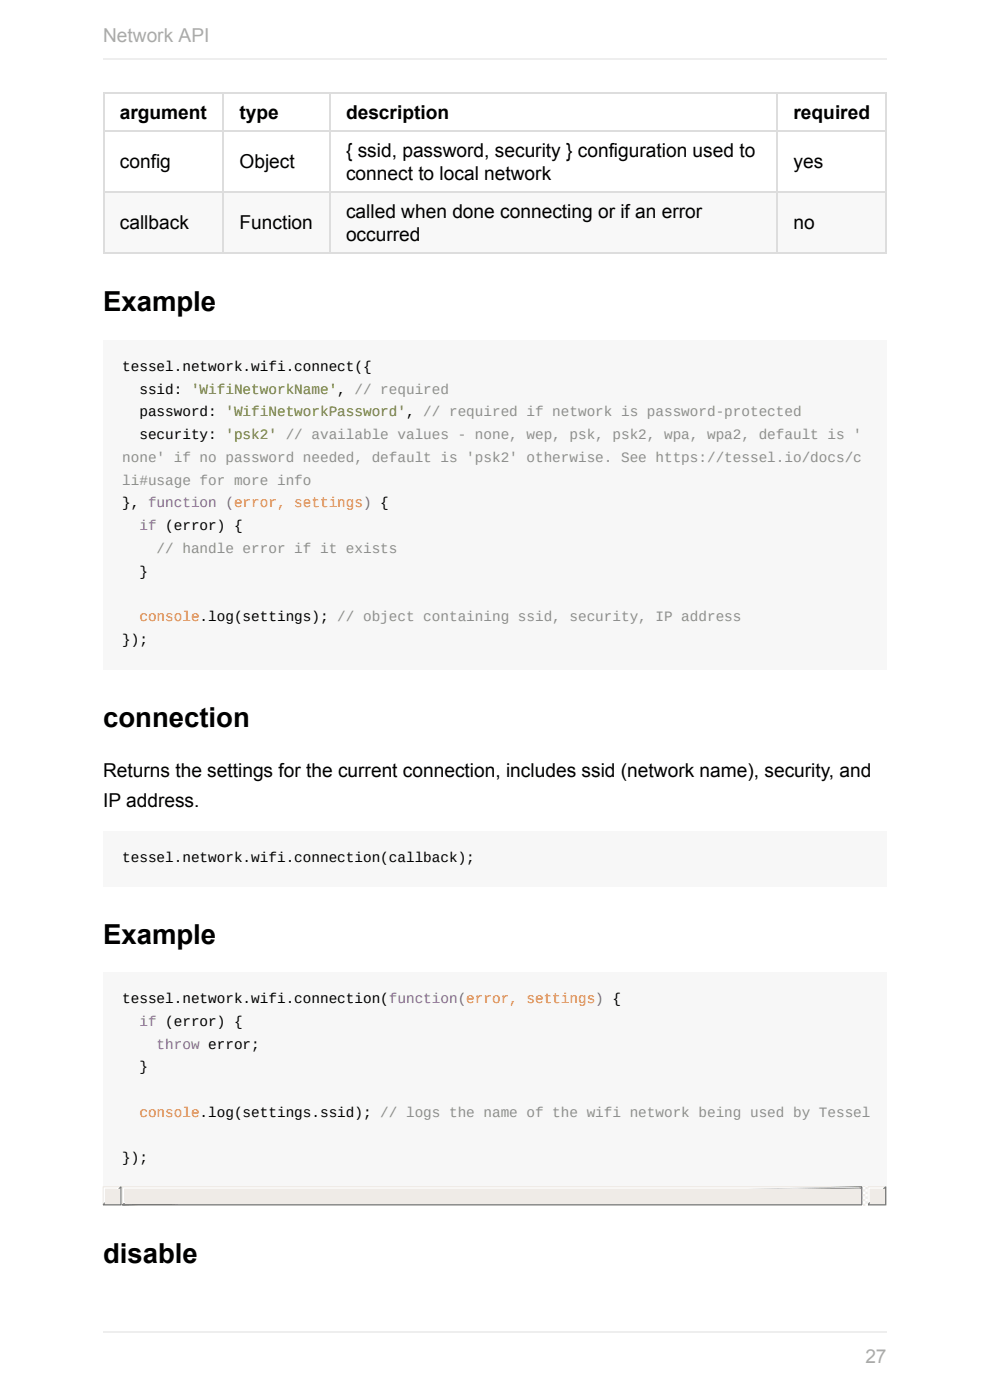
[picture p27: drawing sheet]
<svg xmlns="http://www.w3.org/2000/svg" width="210mm" height="297mm" viewBox="0 0 210 297" stroke-linecap="round" stroke-linejoin="round" font-family="sans-serif">
<defs><g id="words">
<g font-size="5.8">
<text x="21.9" y="66.1">Example</text>
<text x="21.9" y="154.2">connection</text>
<text x="21.9" y="200.2">Example</text>
<text x="21.9" y="268">disable</text>
</g>
<g font-size="4.1" fill="#aaa">
<text x="21.9" y="8.9">Network API</text>
<text x="183.6" y="289.1">27</text>
</g>
<g font-size="4.1">
<text x="25.4" y="25.2">argument</text>
<text x="50.8" y="25.2">type</text>
<text x="73.4" y="25.2">description</text>
<text x="168.3" y="25.2">required</text>
<text x="25.4" y="35.6">config</text>
<text x="50.8" y="35.6">Object</text>
<text x="73.4" y="33.3">{ ssid, password, security } configuration used to</text>
<text x="168.3" y="35.6">yes</text>
<text x="73.4" y="38.1">connect to local network</text>
<text x="73.4" y="46.2">called when done connecting or if an error</text>
<text x="25.4" y="48.5">callback</text>
<text x="50.8" y="48.5">Function</text>
<text x="73.4" y="51.1">occurred</text>
<text x="168.3" y="48.5">no</text>
<text x="21.9" y="164.9">Returns the settings for the current connection, includes ssid (network name), security, and</text>
<text x="21.9" y="171.2">IP address.</text>
</g>
<g font-size="3">
<text x="25.9" y="78.7">tessel.network.wifi.connect({</text>
<text x="29.6" y="83.5">ssid: 'WifiNetworkName', // required</text>
<text x="29.6" y="88.3">password: 'WifiNetworkPassword', // required if network is password-protected</text>
<text x="29.6" y="93.1">security: 'psk2' // available values - none, wep, psk, psk2, wpa, wpa2, default is '</text>
<text x="25.9" y="107.6">}, function (error, settings) {</text>
<text x="29.6" y="122.1">}</text>
<text x="25.9" y="136.6">});</text>
<text x="25.9" y="182.8">tessel.network.wifi.connection(callback);</text>
<text x="25.9" y="212.8">tessel.network.wifi.connection(function(error, settings) {</text>
<text x="29.6" y="227.3">}</text>
<text x="25.9" y="246.6">});</text>
</g>
<g font-size="3" fill="#8e908c">
<text x="25.9" y="98">none' if no password needed, default is 'psk2' otherwise. See https://tessel.io/docs/c</text>
<text x="25.9" y="102.8">li#usage for more info</text>
<text x="33.2" y="117.3">// handle error if it exists</text>
</g>
<g font-size="3" fill="#8959a8">
<text x="29.6" y="112.4">if (error) {</text>
<text x="29.6" y="217.6">if (error) {</text>
<text x="33.2" y="222.5">throw error;</text>
</g>
<g font-size="3" fill="#f5871f">
<text x="29.6" y="131.8">console.log(settings); // object containing ssid, security, IP address</text>
<text x="29.6" y="236.9">console.log(settings.ssid); // logs the name of the wifi network being used by Tessel</text>
</g>
</g></defs>
<g fill="#f8f8f8">
<path d="M21.9 40.7h25.4v12.9h-25.4z"/>
<path d="M47.3 40.7h22.5v12.9h-22.5z"/>
<path d="M69.8 40.7h95v12.9h-95z"/>
<path d="M164.8 40.7h23.1v12.9h-23.1z"/>
</g>
<path d="M21.9 19.7h166.2M22 19.6v34.3M47.4 19.6v34.3M70 19.6v34.3M164.9 19.6v34.3M188 19.6v34.3M21.9 27.8h166.2M21.9 40.8h166.2M21.9 53.7h166.2" fill="none" stroke="#ddd" stroke-width=".25"/>
<g fill="#f7f7f7">
<path d="M21.9 72.2h166.2v69.8h-166.2z"/>
<path d="M21.9 176.3h166.2v11.7h-166.2z"/>
<path d="M21.9 206.3h166.2v49.5h-166.2z"/>
</g>
<path d="M21.9 251.8h166.2v4h-166.2z" fill="#efebe7"/>
<path d="M21.9 251.8h3.5l-3.5 3.5z" fill="none" stroke="#efebe7" stroke-width=".25"/>
<path d="M25.7 251.8v3.8h-3.8z" fill="none" stroke="#767472" stroke-width=".25"/>
<path d="M22.1 252h3.1l-3.1 3.1z" fill="none" stroke="#fff" stroke-width=".25"/>
<path d="M25.4 252v3.3h-3.3z" fill="none" stroke="#9f9d9a" stroke-width=".25"/>
<path d="M22.4 252.3h3v3h-3z" fill="#efebe7"/>
<path d="M184.1 251.8h3.5l-3.5 3.5z" fill="none" stroke="#efebe7" stroke-width=".25"/>
<path d="M187.9 251.8v3.8h-3.8z" fill="none" stroke="#767472" stroke-width=".25"/>
<path d="M184.3 252h3.1l-3.1 3.1z" fill="none" stroke="#fff" stroke-width=".25"/>
<path d="M187.6 252v3.3h-3.3z" fill="none" stroke="#9f9d9a" stroke-width=".25"/>
<path d="M184.6 252.3h3v3h-3z" fill="#efebe7"/>
<path d="M183.1 251.8h1v4h-1z" fill-rule="evenodd" fill="#efebe7"/>
<path d="M183.1 251.8h1v4h-1z" fill-rule="evenodd" fill="#fff"/>
<path d="M25.9 251.8h156.6l-156.6 3.5z" fill="none" stroke="#efebe7" stroke-width=".25"/>
<path d="M25.9 255.6l156.9-3.8v3.8z" fill="none" stroke="#767472" stroke-width=".25"/>
<path d="M26.2 252h156.1l-156.1 3.1z" fill="none" stroke="#fff" stroke-width=".25"/>
<path d="M26.2 255.3l156.3-3.3v3.3z" fill="none" stroke="#9f9d9a" stroke-width=".25"/>
<path d="M26.4 252.3h156.1v3h-156.1z" fill="#efebe7"/>
<g fill="#f7f7f7">
<path d="M25.9 76.2h52.8v3.6h-52.8z"/>
<path d="M25.9 81h69.3v3.6h-69.3z"/>
<path d="M25.9 85.9h144.2v3.5h-144.2z"/>
<path d="M25.9 90.7h156.9v3.6h-156.9z"/>
<path d="M25.9 95.5h156.9v3.6h-156.9z"/>
<path d="M25.9 100.4h40.1v3.5h-40.1z"/>
<path d="M25.9 105.2h56.6v3.5h-56.6z"/>
<path d="M25.9 110h25.7v3.6h-25.7z"/>
<path d="M25.9 114.8h58.4v3.6h-58.4z"/>
<path d="M25.9 119.7h5.6v3.5h-5.6z"/>
<path d="M25.9 129.3h131.5v3.6h-131.5z"/>
<path d="M25.9 134.1h5.6v3.6h-5.6z"/>
<path d="M25.9 180.4h74.9v3.5h-74.9z"/>
<path d="M25.9 210.4h105.9v3.5h-105.9z"/>
<path d="M25.9 215.2h25.7v3.5h-25.7z"/>
<path d="M25.9 220h29.2v3.6h-29.2z"/>
<path d="M25.9 224.8h5.6v3.6h-5.6z"/>
<path d="M25.9 234.5h158.7v3.6h-158.7z"/>
<path d="M25.9 244.2h5.6v3.5h-5.6z"/>
</g>
<path d="M21.9 12.6h166.2M21.9 282.6h166.2" fill="none" stroke="#eee" stroke-width=".25"/>
<use href="#words"/>
</svg>
